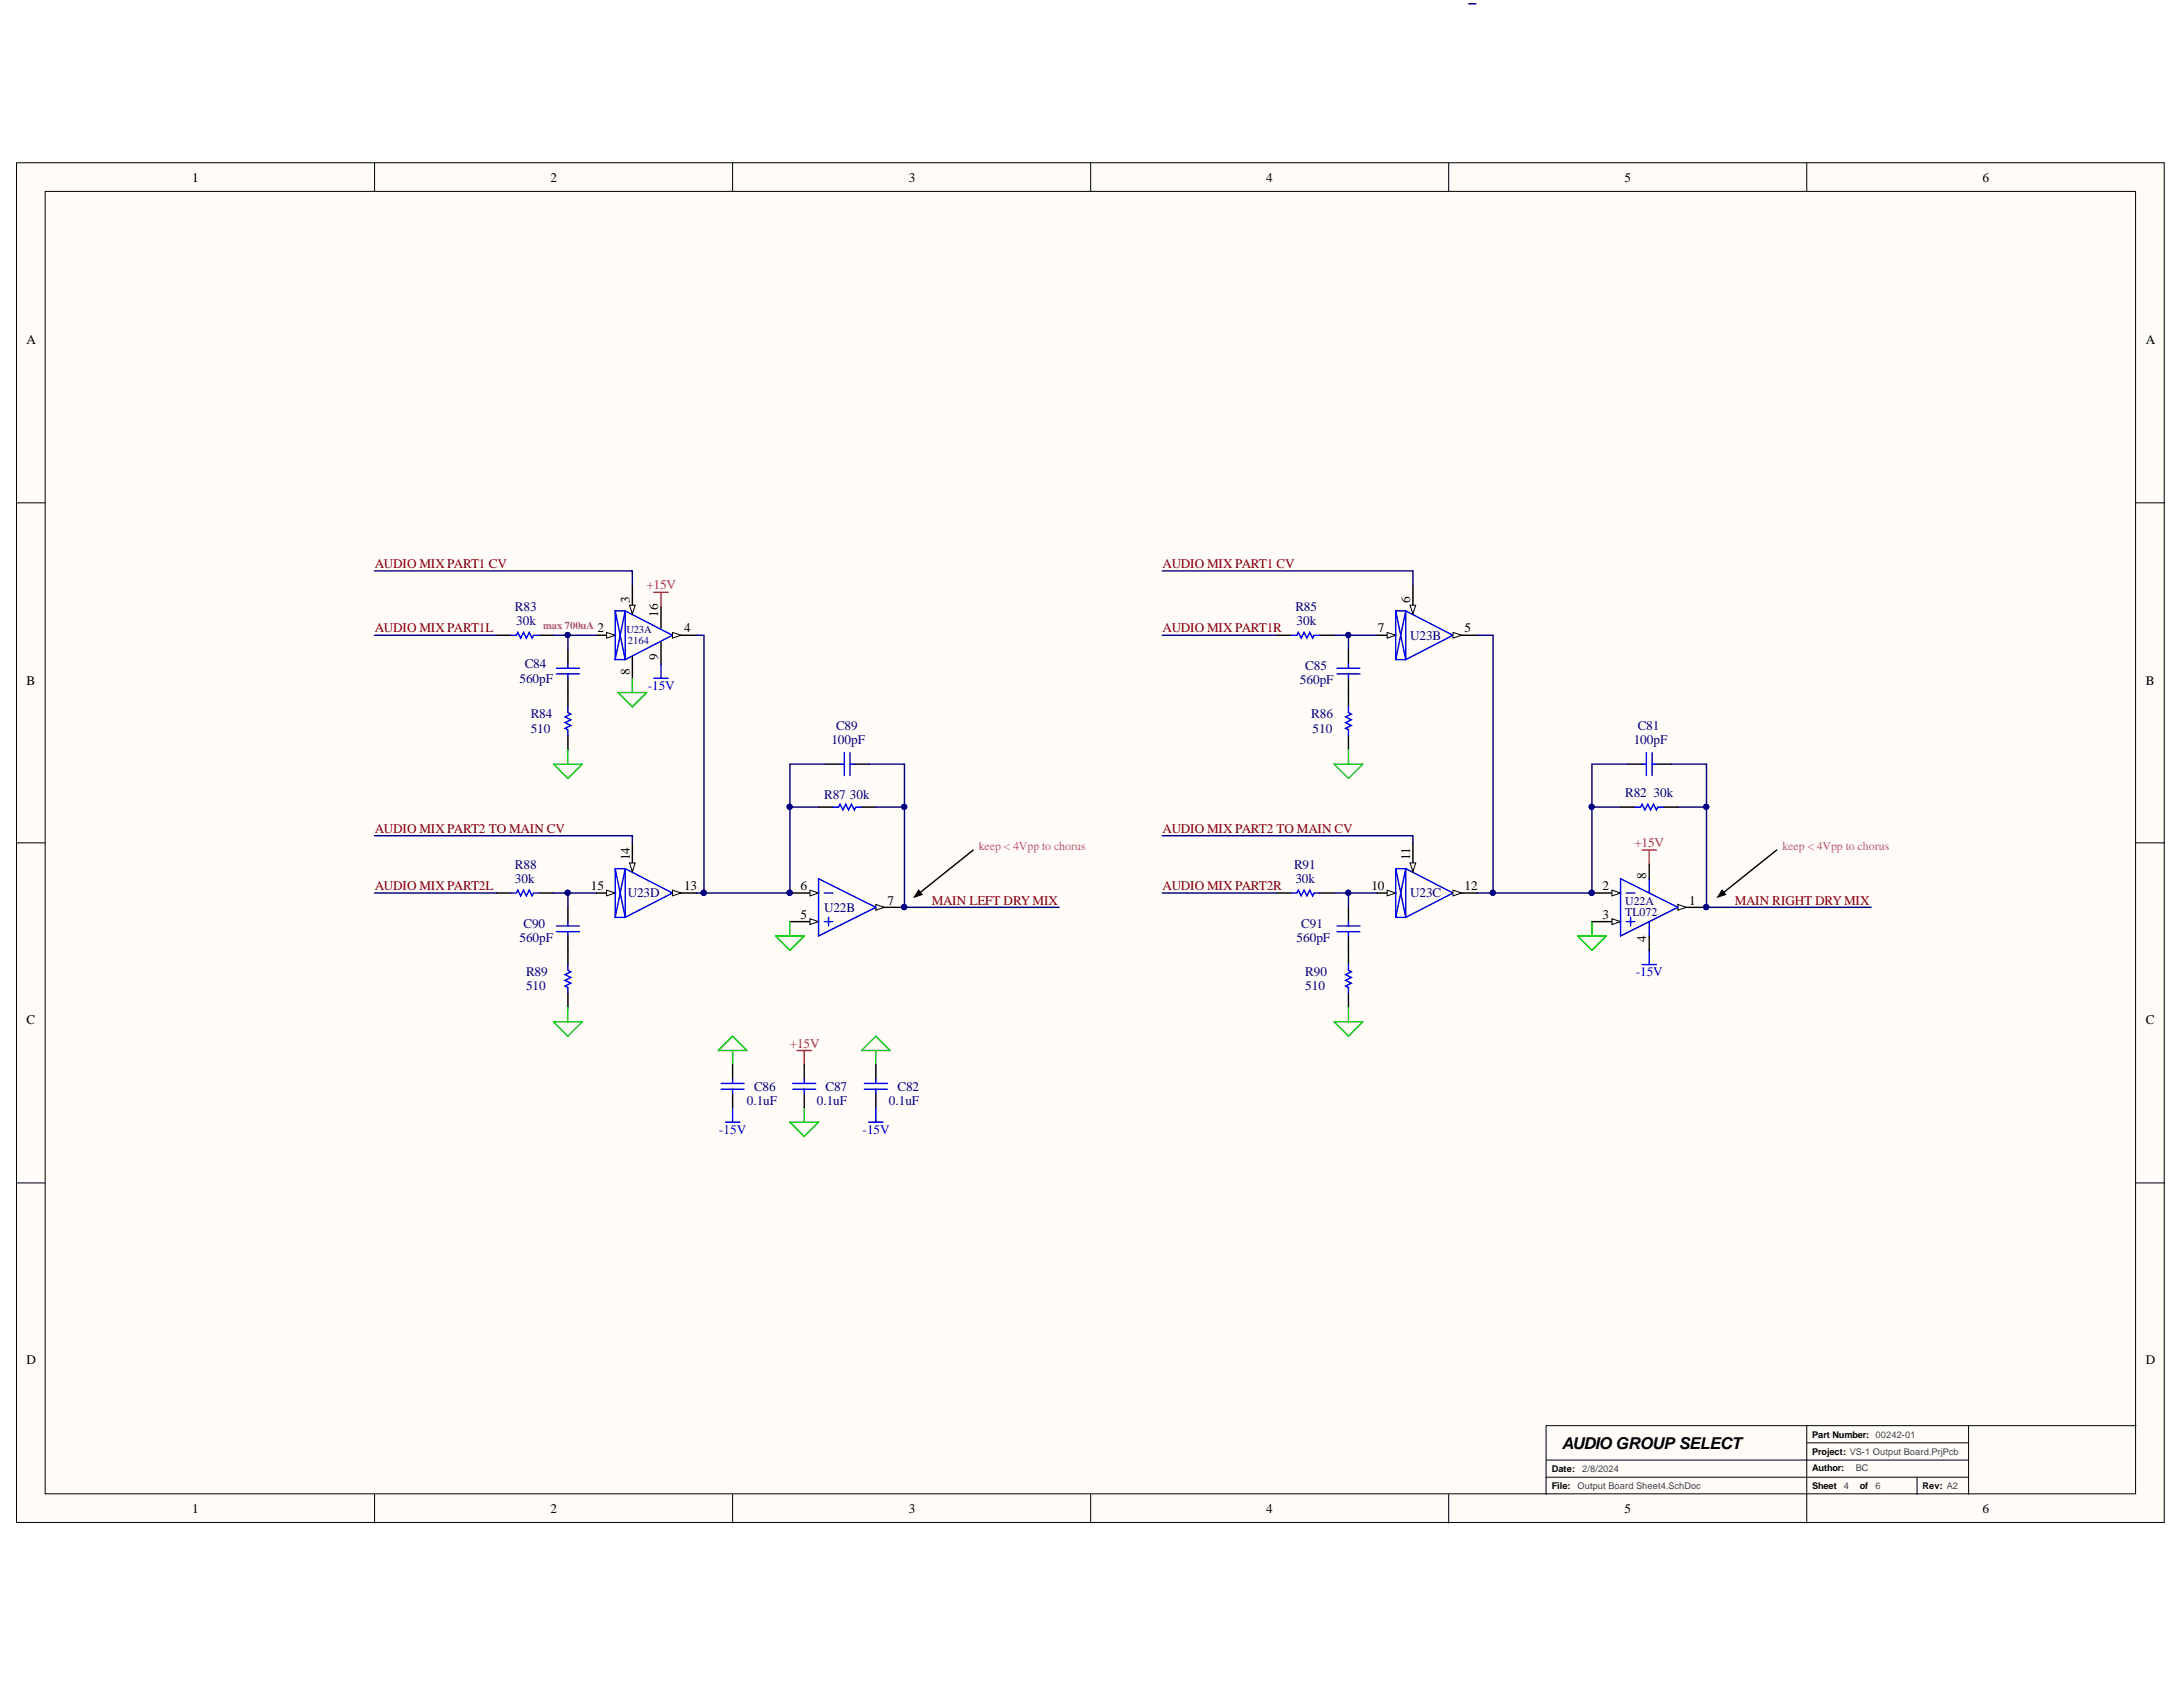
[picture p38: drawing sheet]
<svg xmlns="http://www.w3.org/2000/svg" width="279mm" height="216mm" viewBox="0 0 279 216" stroke-linecap="round" stroke-linejoin="round" font-family="sans-serif">
<defs><g id="words">
<text font-size="2.1" x="199.9" y="185.5">AUDIO GROUP SELECT</text>
<g font-size="1.7">
<text x="24.6" y="23.3">1</text>
<text x="70.5" y="23.3">2</text>
<text x="116.3" y="23.3">3</text>
<text x="162.1" y="23.3">4</text>
<text x="207.9" y="23.3">5</text>
<text x="253.8" y="23.3">6</text>
<text x="3.4" y="44.1">A</text>
<text x="274.7" y="44.1">A</text>
<text x="80.6" y="77.1" transform="rotate(-90 80.6 77.1)">3</text>
<text x="180.5" y="77.1" transform="rotate(-90 180.5 77.1)">6</text>
<text x="76.5" y="80.9">2</text>
<text x="84.2" y="78.9" transform="rotate(-90 84.2 78.9)">16</text>
<text x="87.5" y="80.9">4</text>
<text x="176.4" y="80.9">7</text>
<text x="187.4" y="80.9">5</text>
<text x="3.4" y="87.6">B</text>
<text x="80.6" y="86.3" transform="rotate(-90 80.6 86.3)">8</text>
<text x="84.2" y="84.5" transform="rotate(-90 84.2 84.5)">9</text>
<text x="274.7" y="87.6">B</text>
<text x="75.6" y="113.9">15</text>
<text x="80.6" y="110.1" transform="rotate(-90 80.6 110.1)">14</text>
<text x="87.5" y="113.9">13</text>
<text x="102.4" y="113.9">6</text>
<text x="175.5" y="113.9">10</text>
<text x="180.5" y="110.1" transform="rotate(-90 180.5 110.1)">11</text>
<text x="187.4" y="113.9">12</text>
<text x="205.1" y="113.9">2</text>
<text x="210.7" y="112.5" transform="rotate(-90 210.7 112.5)">8</text>
<text x="102.4" y="117.6">5</text>
<text x="113.6" y="115.8">7</text>
<text x="205.1" y="117.6">3</text>
<text x="216.2" y="115.8">1</text>
<text x="210.7" y="120.6" transform="rotate(-90 210.7 120.6)">4</text>
<text x="3.4" y="131.1">C</text>
<text x="274.7" y="131.1">C</text>
<text x="3.4" y="174.6">D</text>
<text x="274.7" y="174.6">D</text>
<text x="24.6" y="193.6">1</text>
<text x="70.5" y="193.6">2</text>
<text x="116.3" y="193.6">3</text>
<text x="162.1" y="193.6">4</text>
<text x="207.9" y="193.6">5</text>
<text x="253.8" y="193.6">6</text>
</g>
<g font-size="1.7" fill="#800000">
<text x="48" y="72.7">AUDIO MIX PART1 CV</text>
<text x="148.8" y="72.7">AUDIO MIX PART1 CV</text>
<text x="48" y="80.9">AUDIO MIX PART1L</text>
<text x="148.8" y="80.9">AUDIO MIX PART1R</text>
<text x="48" y="106.6">AUDIO MIX PART2 TO MAIN CV</text>
<text x="148.8" y="106.6">AUDIO MIX PART2 TO MAIN CV</text>
<text x="48" y="113.9">AUDIO MIX PART2L</text>
<text x="148.8" y="113.9">AUDIO MIX PART2R</text>
<text x="119.3" y="115.8">MAIN LEFT DRYMIX</text>
<text x="222" y="115.8">MAIN RIGHT DRYMIX</text>
</g>
<g font-size="1.7" fill="#c06">
<text x="82.7" y="75.4">+15V</text>
<text x="209.2" y="108.4">+15V</text>
<text x="101.1" y="134.1">+15V</text>
</g>
<g font-size="1.7" fill="#000080">
<text x="65.9" y="78.2">R83</text>
<text x="66.1" y="80">30k</text>
<text x="165.8" y="78.2">R85</text>
<text x="166" y="80">30k</text>
<text x="180.5" y="81.9">U23B</text>
<text x="66.5" y="87.4">560pF</text>
<text x="67.2" y="85.5">C84</text>
<text x="166.4" y="87.5">560pF</text>
<text x="167.1" y="85.7">C85</text>
<text x="67.9" y="93.8">510</text>
<text x="67.9" y="91.9">R84</text>
<text x="106.4" y="95.2">100pF</text>
<text x="107" y="93.4">C89</text>
<text x="167.8" y="91.9">R86</text>
<text x="168" y="93.8">510</text>
<text x="209.1" y="95.2">100pF</text>
<text x="209.6" y="93.4">C81</text>
<text x="208" y="102">R82</text>
<text x="211.6" y="102">30k</text>
<text x="105.5" y="102.2">R87</text>
<text x="108.8" y="102.2">30k</text>
<text x="65.9" y="113">30k</text>
<text x="65.9" y="111.2">R88</text>
<text x="165.6" y="111.2">R91</text>
<text x="165.8" y="113">30k</text>
<text x="67" y="118.7">C90</text>
<text x="80.4" y="114.8">U23D</text>
<text x="105.5" y="116.7">U22B</text>
<text x="166.6" y="118.7">C91</text>
<text x="180.5" y="114.8">U23C</text>
<text x="66.5" y="120.5">560pF</text>
<text x="67.3" y="124.9">R89</text>
<text x="166" y="120.5">560pF</text>
<text x="167.1" y="124.9">R90</text>
<text x="67.3" y="126.8">510</text>
<text x="167.1" y="126.8">510</text>
<text x="95.6" y="141.4">0.1uF</text>
<text x="96.5" y="139.6">C86</text>
<text x="104.5" y="141.4">0.1uF</text>
<text x="105.6" y="139.6">C87</text>
<text x="113.8" y="141.4">0.1uF</text>
<text x="114.9" y="139.6">C82</text>
</g>
<g font-size="1.7" fill="#00f">
<text x="82.9" y="88.3">-15V</text>
<text x="209.4" y="124.9">-15V</text>
<text x="92" y="145.1">-15V</text>
<text x="110.4" y="145.1">-15V</text>
</g>
<g font-size="1.5" fill="#db3381">
<text x="125.3" y="108.8">keep &lt; 4Vpp to chorus</text>
<text x="228.1" y="108.8">keep &lt; 4Vpp to chorus</text>
</g>
<g font-size="1.5" fill="#000080">
<text x="208" y="117.3">TL072</text>
<text x="208" y="115.8">U22A</text>
</g>
<text font-size="1.4" fill="#a64d79" x="69.5" y="80.5">max 700uA</text>
<g font-size="1.4" fill="#000080">
<text x="80.2" y="81">U23A</text>
<text x="80.4" y="82.5">2164</text>
</g>
<g font-size="1.2">
<text x="231.9" y="184">Part Number: 00242-01</text>
<text x="198.6" y="188.4">Date:</text>
<text x="198.6" y="190.6">File:</text>
<text x="231.9" y="190.6">Sheet</text>
<text x="231.9" y="188.3">Author:</text>
<text x="231.9" y="186.2">Project: VS-1 Output Board.PrjPcb</text>
<text x="238" y="190.6">of</text>
<text x="246.1" y="190.6">Rev: A2</text>
</g>
<g font-size="1.2" fill="#434343">
<text x="201.9" y="190.6">Output Board Sheet4.SchDoc</text>
<text x="202.5" y="188.4">2/8/2024</text>
<text x="236" y="190.6">4</text>
<text x="237.5" y="188.3">BC</text>
<text x="240.1" y="190.6">6</text>
</g>
</g></defs>
<g fill="#fffcf8" stroke="#000" stroke-width=".13">
<path d="M2.1 20.8h274.9v174h-274.9z"/>
<path d="M5.8 24.5h267.5v166.7h-267.5z"/>
</g>
<g fill="none" stroke="#000" stroke-width=".13">
<path d="M47.9 20.8v3.7M93.8 20.8v3.7M139.6 20.8v3.7M185.4 20.8v3.7M231.2 20.8v3.7M2.1 64.4h3.7M273.4 64.4h3.7M2.1 107.9h3.7M273.4 107.9h3.7M2.1 151.4h3.7M273.4 151.4h3.7M47.9 191.3v3.6"/>
<path d="M93.8 191.3v3.6M139.6 191.3v3.6M185.4 191.3v3.6M197.9 189.1h54.1M197.9 186.9h54.1M231.2 182.5v12.4M231.2 184.7h20.8M245.4 189.1v2.2M252 182.5h-54.1v8.8M273.4 182.5h-21.4v8.8"/>
</g>
<g fill="none" stroke="#000" stroke-width=".18">
<path d="M63.5 81.3h1.9M69 81.3h1.9M72.7 83.1v1.9M72.7 86.8v3.7M72.7 94.1v1.9M163.4 81.3h1.9M168.9 81.3h1.9M172.6 83.1v1.9M172.6 86.8v3.7M172.6 94.1v1.9M63.5 114.3h1.9M69 114.3h1.9"/>
<path d="M72.7 116.1v1.9M72.7 119.8v3.6M101.1 114.3h3.7M163.4 114.3h1.9M168.9 114.3h1.9M172.6 116.1v1.9M172.6 119.8v3.6M72.7 127.1v1.8M172.6 127.1v1.8"/>
</g>
<g fill="none" stroke="#00f" stroke-width=".18">
<path d="M65.4 81.3h.7l.2-.4 .3 .8 .4-.8 .4 .8 .3-.8 .4 .8 .2-.4h.7M71.2 86.2h3M71.2 85.5h3M72.7 90.5v.7l.4 .2-.8 .3 .8 .4-.8 .4 .8 .3-.8 .4 .4 .2v.7M72.7 85v.5M72.7 86.2v.6M165.3 81.3h.7l.2-.4 .3 .8 .4-.8 .4 .8 .3-.8 .4 .8 .2-.4h.7M171.1 86.2h3M171.1 85.5h3M172.6 90.5v.7l.4 .2-.8 .3 .8 .4-.8 .4 .8 .3-.8 .4 .4 .2v.7M172.6 85v.5M172.6 86.2v.6"/>
<path d="M65.4 114.3h.7l.2-.4 .3 .8 .4-.8 .4 .8 .3-.8 .4 .8 .2-.4h.7M71.2 119.2h3M71.2 118.5h3M72.7 118v.5M72.7 119.2v.6M165.3 114.3h.7l.2-.4 .3 .8 .4-.8 .4 .8 .3-.8 .4 .8 .2-.4h.7M171.1 119.2h3M171.1 118.5h3M172.6 118v.5M172.6 119.2v.6M72.7 123.4v.8l.4 .2-.8 .3 .8 .4-.8 .4 .8 .3-.8 .4 .4 .2v.7M172.6 123.4v.8l.4 .2-.8 .3 .8 .4-.8 .4 .8 .3-.8 .4 .4 .2v.7"/>
</g>
<path d="M70.9 97.8h3.6l-1.8 1.8zM72.7 96v1.8M170.8 97.8h3.6l-1.8 1.8zM172.6 96v1.8M70.9 130.8h3.6l-1.8 1.8zM72.7 128.9v1.9M170.8 130.8h3.6l-1.8 1.8zM172.6 128.9v1.9" fill="none" stroke="#0c0" stroke-width=".18"/>
<path d="M103.7 113.9l1.1 .4-1.1 .4z" fill="#fffcf8"/>
<path d="M103.7 113.9l1.1 .4-1.1 .4z" fill="none" stroke="#000" stroke-width=".13"/>
<circle cx="101.1" cy="114.3" r=".33" fill="#000080" stroke="#000080" stroke-width=".13"/>
<path d="M101.1 118h3.7" fill="none" stroke="#000" stroke-width=".18"/>
<path d="M103.7 117.6l1.1 .4-1.1 .3z" fill="#fffcf8"/>
<path d="M103.7 117.6l1.1 .4-1.1 .3z" fill="none" stroke="#000" stroke-width=".13"/>
<path d="M112.1 116.1h3.7" fill="none" stroke="#000" stroke-width=".18"/>
<path d="M112.1 115.8l1.1 .3-1.1 .4z" fill="#fffcf8"/>
<path d="M112.1 115.8l1.1 .3-1.1 .4z" fill="none" stroke="#000" stroke-width=".13"/>
<g fill="#000080" stroke="#000080" stroke-width=".13">
<circle cx="115.7" cy="116.1" r=".33"/>
<circle cx="101.1" cy="114.3" r=".33"/>
</g>
<path d="M104.8 112.5l7.3 3.6-7.3 3.7zM105.5 114.3h1.1M105.5 118h1.1M106 117.4v1.1M210.2 123.4h1.8M211.1 121.6v1.8" fill="none" stroke="#00f" stroke-width=".18"/>
<path d="M99.3 119.8h3.6l-1.8 1.8zM101.1 118v1.8M201.9 119.8h3.7l-1.9 1.8zM203.7 118v1.8" fill="none" stroke="#0c0" stroke-width=".18"/>
<path d="M210.2 108.8h1.8M211.1 108.8v1.8" fill="none" stroke="#c06" stroke-width=".18"/>
<path d="M203.7 114.3h3.7" fill="none" stroke="#000" stroke-width=".18"/>
<path d="M206.3 113.9l1.1 .4-1.1 .4z" fill="#fffcf8"/>
<path d="M206.3 113.9l1.1 .4-1.1 .4z" fill="none" stroke="#000" stroke-width=".13"/>
<circle cx="203.7" cy="114.3" r=".33" fill="#000080" stroke="#000080" stroke-width=".13"/>
<path d="M203.7 118h3.7" fill="none" stroke="#000" stroke-width=".18"/>
<path d="M206.3 117.6l1.1 .4-1.1 .3z" fill="#fffcf8"/>
<path d="M206.3 117.6l1.1 .4-1.1 .3z" fill="none" stroke="#000" stroke-width=".13"/>
<path d="M214.7 116.1h3.7" fill="none" stroke="#000" stroke-width=".18"/>
<path d="M214.7 115.8l1.1 .3-1.1 .4z" fill="#fffcf8"/>
<path d="M214.7 115.8l1.1 .3-1.1 .4z" fill="none" stroke="#000" stroke-width=".13"/>
<g fill="#000080" stroke="#000080" stroke-width=".13">
<circle cx="218.4" cy="116.1" r=".33"/>
<circle cx="203.7" cy="114.3" r=".33"/>
</g>
<path d="M207.4 112.5l7.3 3.6-7.3 3.7zM208.1 114.3h1.1M208.1 118h1.1M208.7 117.4v1.1M211.1 112.5v1.8M211.1 118v1.8" fill="none" stroke="#00f" stroke-width=".18"/>
<path d="M76.4 81.3h2.3M211.1 110.6v1.9M211.1 119.8v1.8" fill="none" stroke="#000" stroke-width=".18"/>
<path d="M77.6 80.9l1.1 .4-1.1 .4z" fill="#fffcf8"/>
<path d="M77.6 80.9l1.1 .4-1.1 .4z" fill="none" stroke="#000" stroke-width=".13"/>
<path d="M80 78.2l6.1 3.1-6.1 3.1z" fill="none" stroke="#00f" stroke-width=".18"/>
<path d="M80.9 74.9v3.7" fill="none" stroke="#000" stroke-width=".18"/>
<path d="M80.6 77.5h.7l-.4 1.1z" fill="#fffcf8"/>
<path d="M80.6 77.5h.7l-.4 1.1z" fill="none" stroke="#000" stroke-width=".13"/>
<path d="M78.7 78.2v6.2" fill="none" stroke="#00f" stroke-width=".18"/>
<path d="M84.6 82.2v2.8M86.1 81.3h3.1" fill="none" stroke="#000" stroke-width=".18"/>
<path d="M86.1 80.9l1.1 .4-1.1 .4z" fill="#fffcf8"/>
<path d="M86.1 80.9l1.1 .4-1.1 .4z" fill="none" stroke="#000" stroke-width=".13"/>
<path d="M78.7 78.2h1.3l-1.3 6.2h1.3zM83.7 86.8h1.8M84.6 85v1.8" fill="none" stroke="#00f" stroke-width=".18"/>
<path d="M84.6 77.6v2.8M80.9 84.1v2.7M176.3 114.3h2.3" fill="none" stroke="#000" stroke-width=".18"/>
<path d="M83.7 75.8h1.8M84.6 75.8v1.8" fill="none" stroke="#c06" stroke-width=".18"/>
<path d="M79.1 88.6h3.7l-1.9 1.9zM80.9 86.8v1.8" fill="none" stroke="#0c0" stroke-width=".18"/>
<path d="M177.5 113.9l1.1 .4-1.1 .4z" fill="#fffcf8"/>
<path d="M177.5 113.9l1.1 .4-1.1 .4z" fill="none" stroke="#000" stroke-width=".13"/>
<path d="M179.9 111.2l6.1 3.1-6.1 3.1z" fill="none" stroke="#00f" stroke-width=".18"/>
<path d="M180.8 107.9v3.6" fill="none" stroke="#000" stroke-width=".18"/>
<path d="M180.5 110.4h.7l-.4 1.1z" fill="#fffcf8"/>
<path d="M180.5 110.4h.7l-.4 1.1z" fill="none" stroke="#000" stroke-width=".13"/>
<path d="M178.6 111.2v6.2" fill="none" stroke="#00f" stroke-width=".18"/>
<path d="M186 114.3h3.1" fill="none" stroke="#000" stroke-width=".18"/>
<path d="M186 113.9l1.1 .4-1.1 .4z" fill="#fffcf8"/>
<path d="M186 113.9l1.1 .4-1.1 .4z" fill="none" stroke="#000" stroke-width=".13"/>
<path d="M178.6 111.2h1.3l-1.3 6.2h1.3z" fill="none" stroke="#00f" stroke-width=".18"/>
<path d="M76.4 114.3h2.3" fill="none" stroke="#000" stroke-width=".18"/>
<path d="M77.6 113.9l1.1 .4-1.1 .4z" fill="#fffcf8"/>
<path d="M77.6 113.9l1.1 .4-1.1 .4z" fill="none" stroke="#000" stroke-width=".13"/>
<path d="M80 111.2l6.1 3.1-6.1 3.1z" fill="none" stroke="#00f" stroke-width=".18"/>
<path d="M80.9 107.9v3.6" fill="none" stroke="#000" stroke-width=".18"/>
<path d="M80.6 110.4h.7l-.4 1.1z" fill="#fffcf8"/>
<path d="M80.6 110.4h.7l-.4 1.1z" fill="none" stroke="#000" stroke-width=".13"/>
<path d="M78.7 111.2v6.2" fill="none" stroke="#00f" stroke-width=".18"/>
<path d="M86.1 114.3h3.1" fill="none" stroke="#000" stroke-width=".18"/>
<path d="M86.1 113.9l1.1 .4-1.1 .4z" fill="#fffcf8"/>
<path d="M86.1 113.9l1.1 .4-1.1 .4z" fill="none" stroke="#000" stroke-width=".13"/>
<path d="M78.7 111.2h1.3l-1.3 6.2h1.3z" fill="none" stroke="#00f" stroke-width=".18"/>
<path d="M176.3 81.3h2.3" fill="none" stroke="#000" stroke-width=".18"/>
<path d="M177.5 80.9l1.1 .4-1.1 .4z" fill="#fffcf8"/>
<path d="M177.5 80.9l1.1 .4-1.1 .4z" fill="none" stroke="#000" stroke-width=".13"/>
<path d="M179.9 78.2l6.1 3.1-6.1 3.1z" fill="none" stroke="#00f" stroke-width=".18"/>
<path d="M180.8 74.9v3.7" fill="none" stroke="#000" stroke-width=".18"/>
<path d="M180.5 77.5h.7l-.4 1.1z" fill="#fffcf8"/>
<path d="M180.5 77.5h.7l-.4 1.1z" fill="none" stroke="#000" stroke-width=".13"/>
<path d="M178.6 78.2v6.2" fill="none" stroke="#00f" stroke-width=".18"/>
<path d="M186 81.3h3.1" fill="none" stroke="#000" stroke-width=".18"/>
<path d="M186 80.9l1.1 .4-1.1 .4z" fill="#fffcf8"/>
<path d="M186 80.9l1.1 .4-1.1 .4zM117.6 113.9l.4 .6-1 .3zM220.4 113.9l.5 .6-1.1 .3z" fill="none" stroke="#000" stroke-width=".13"/>
<g fill="none" stroke="#00f" stroke-width=".18">
<path d="M178.6 78.2h1.3l-1.3 6.2h1.3zM107.5 97.8h.6M108.1 96.3v3M108.8 97.8h.5M108.8 96.3v3M210.2 97.8h.5M210.7 96.3v3M211.4 96.3v3M211.4 97.8h.6M106.6 103.3h.7l.2-.4 .4 .8 .3-.8 .4 .8 .4-.8 .3 .8 .2-.4h.8M209.2 103.3h.8l.2-.4 .3 .8 .4-.8 .4 .8 .3-.8 .4 .8 .2-.4h.7M92.3 139.4h2.9"/>
<path d="M92.3 138.7h2.9M93.8 138.1v.6M93.8 139.4v.5M101.5 139.4h2.9M101.5 138.7h2.9M102.9 138.1v.6M102.9 139.4v.5M110.6 139.4h3M110.6 138.7h3M112.1 138.1v.6M112.1 139.4v.5M92.8 143.6h1.9"/>
<path d="M93.8 141.8v1.8M111.2 143.6h1.8M112.1 141.8v1.8"/>
</g>
<path d="M102 134.4h1.8M102.9 134.4v1.9" fill="none" stroke="#c06" stroke-width=".18"/>
<path d="M91.9 134.4l1.9-1.8 1.8 1.8zM93.8 134.4v1.9M110.3 134.4l1.8-1.8 1.8 1.8zM112.1 134.4v1.9M101.1 143.6h3.7l-1.9 1.8zM102.9 141.8v1.8" fill="none" stroke="#0c0" stroke-width=".18"/>
<g fill="none" stroke="#000" stroke-width=".18">
<path d="M105.7 97.8h1.8M109.3 97.8h1.9M208.3 97.8h1.9M212 97.8h1.8M104.8 103.3h1.8M110.3 103.3h1.8M124.6 108.8l-7.4 5.9M207.4 103.3h1.8M212.9 103.3h1.8M227.4 108.8l-7.3 5.9M93.8 136.3v1.8M93.8 139.9v1.9"/>
<path d="M102.9 136.3v1.8M102.9 139.9v1.9M112.1 136.3v1.8M112.1 139.9v1.9"/>
</g>
<path d="M117.6 113.9l.4 .6-1 .3zM220.4 113.9l.5 .6-1.1 .3z" fill="#000"/>
<g fill="none" stroke="#000080" stroke-width=".18">
<path d="M188 .5h.9M47.9 73.1h33v1.8M148.8 73.1h32v1.8M47.9 81.3h15.6M70.9 81.3h1.8v1.8M72.7 81.3h3.7M89.2 81.3h.9v33M105.7 97.8h-4.6v16.5h-11M111.2 97.8h4.6v18.3h19.8M148.8 81.3h14.6M170.8 81.3h1.8v1.8M172.6 81.3h3.7"/>
<path d="M189.1 81.3h2v33h12.6v-16.5h4.6M213.8 97.8h4.6v18.3h21.1M47.9 107h33v.9M47.9 114.3h15.6M70.9 114.3h5.5M72.7 114.3v1.8M89.2 114.3h.9M101.1 103.3h3.7M112.1 103.3h3.7M148.8 107h32v.9M148.8 114.3h14.6M170.8 114.3h1.8v1.8"/>
<path d="M172.6 114.3h3.7M189.1 114.3h2M203.7 103.3h3.7M214.7 103.3h3.7"/>
</g>
<g fill="#000080" stroke="#000080" stroke-width=".13">
<circle cx="218.4" cy="103.3" r=".33"/>
<circle cx="72.6" cy="114.3" r=".33"/>
<circle cx="72.6" cy="81.3" r=".33"/>
<circle cx="90.1" cy="114.3" r=".33"/>
<circle cx="101.1" cy="114.3" r=".33"/>
<circle cx="101.1" cy="103.3" r=".33"/>
<circle cx="115.7" cy="103.3" r=".33"/>
<circle cx="115.7" cy="116.1" r=".33"/>
<circle cx="172.6" cy="114.3" r=".33"/>
<circle cx="172.6" cy="81.3" r=".33"/>
<circle cx="191.1" cy="114.3" r=".33"/>
<circle cx="203.7" cy="114.3" r=".33"/>
<circle cx="203.7" cy="103.3" r=".33"/>
<circle cx="218.4" cy="116.1" r=".33"/>
</g>
<use href="#words"/>
</svg>
